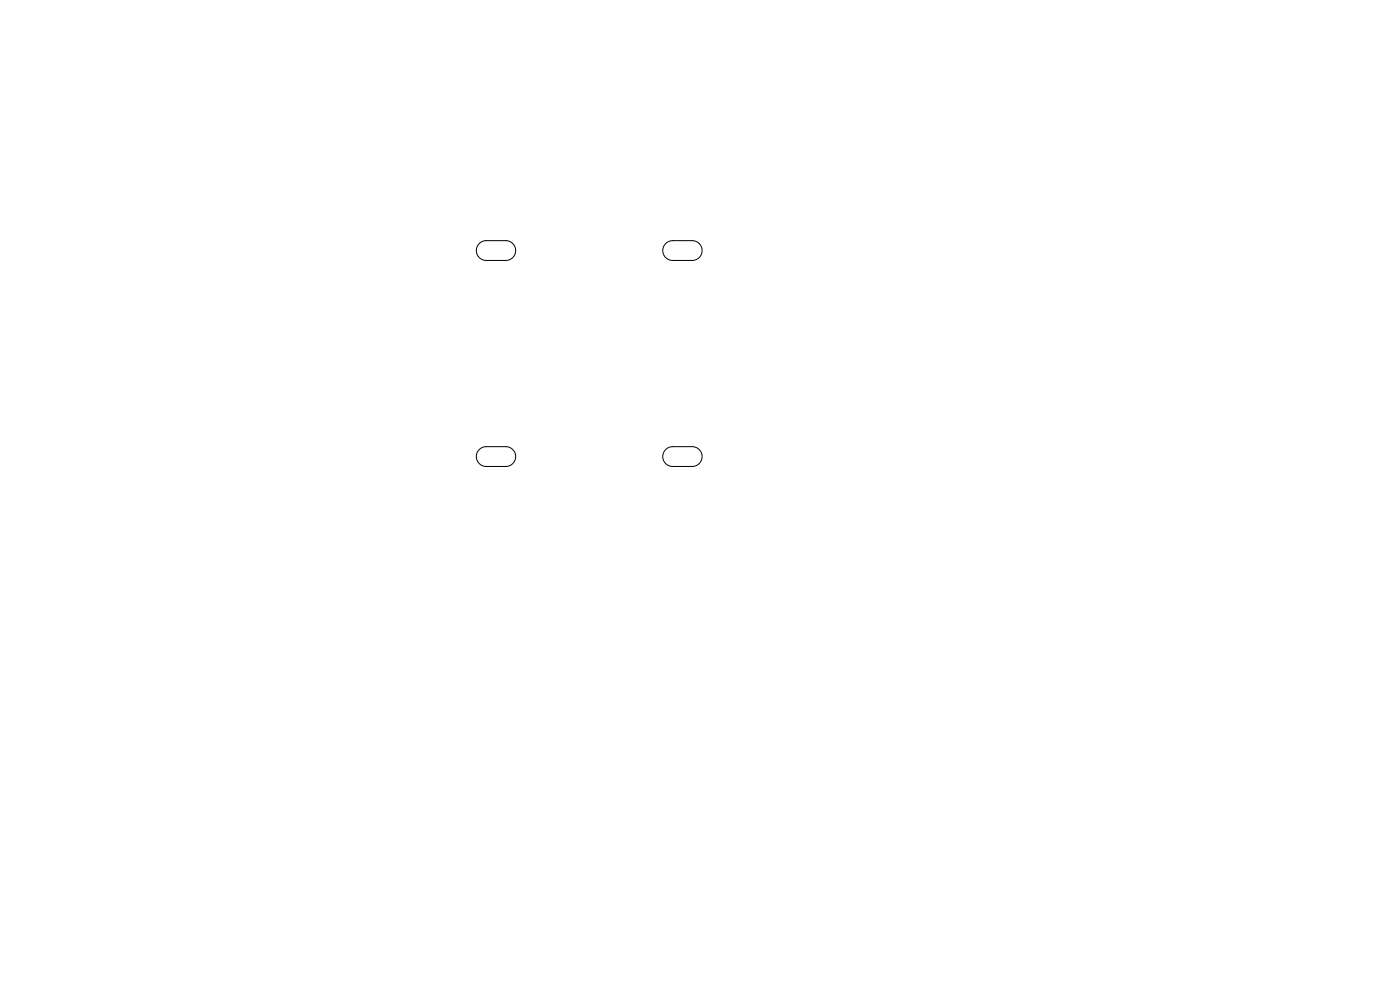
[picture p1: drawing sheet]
<svg xmlns="http://www.w3.org/2000/svg" width="297mm" height="210mm" viewBox="0 0 297 210" stroke-linecap="round" stroke-linejoin="round" font-family="sans-serif">
<path d="M101.7 51.6l.5-.3 .8-.2 4.3-.1a2.1 2.1 0 0 1 2.1 2.2 2.1 2.1 0 0 1-2.1 2.1h-4.2a2.1 2.1 0 0 1-1.9-1.4 2.1 2.1 0 0 1 .5-2.3zM141.2 51.6l.5-.3 .9-.2 4.3-.1a2.1 2.1 0 0 1 2 2.2 2.1 2.1 0 0 1-2 2.1h-4.2a2.1 2.1 0 0 1-1.9-1.4 2.1 2.1 0 0 1 .4-2.3zM101.7 95.3l.5-.3 .8-.2 4.3-.1a2.1 2.1 0 0 1 2.1 2.1 2.1 2.1 0 0 1-2.1 2.2h-4.2a2.1 2.1 0 0 1-1.9-1.4 2.1 2.1 0 0 1 .5-2.3zM141.2 95.3l.8-.4 .6-.1 4.3-.1a2.1 2.1 0 0 1 2 2.1 2.1 2.1 0 0 1-2 2.2h-4.2a2.1 2.1 0 0 1-1.9-1.4 2.1 2.1 0 0 1 .4-2.3z" fill="none" stroke="#000" stroke-width=".21"/>
</svg>
